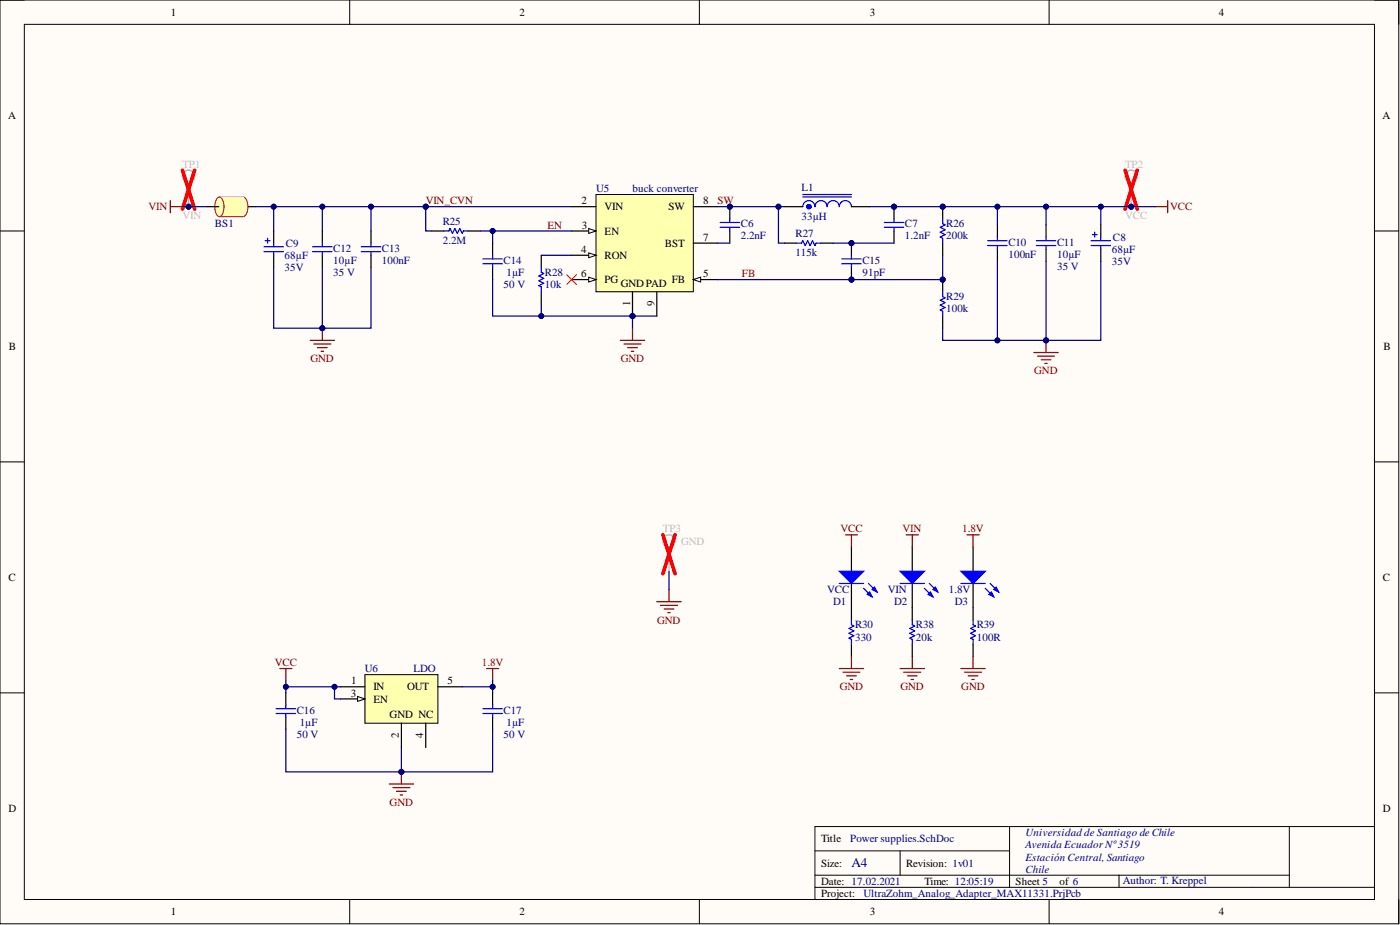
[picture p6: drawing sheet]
<svg xmlns="http://www.w3.org/2000/svg" width="292mm" height="193mm" viewBox="0 0 292 193" stroke-linecap="round" stroke-linejoin="round" font-family="sans-serif">
<defs><g id="words">
<text font-size="2.8" fill="#000080" x="177.6" y="181">A4</text>
<g font-size="2.3">
<text x="35.6" y="3.3">1</text>
<text x="108.4" y="3.3">2</text>
<text x="181.5" y="3.3">3</text>
<text x="254.3" y="3.3">4</text>
<text x="1.7" y="24.9">A</text>
<text x="288.5" y="24.9">A</text>
<text x="121.3" y="42.6">2</text>
<text x="121.4" y="47.7">3</text>
<text x="126.1" y="43.9">VIN</text>
<text x="139.5" y="43.9">SW</text>
<text x="146.7" y="42.6">8</text>
<text x="121.2" y="52.7">4</text>
<text x="126.1" y="48.9">EN</text>
<text x="138.7" y="51.5">BST</text>
<text x="146.7" y="50.2">7</text>
<text x="121.2" y="57.8">6</text>
<text x="126.1" y="54">RON</text>
<text x="126.1" y="59.1">PG</text>
<text x="129.5" y="59.8">GNDPAD</text>
<text x="140.2" y="59.1">FB</text>
<text x="146.7" y="57.8">5</text>
<text x="131.5" y="63.7" transform="rotate(-90 131.5 63.7)">1</text>
<text x="136.5" y="63.9" transform="rotate(-90 136.5 63.9)">9</text>
<text x="1.9" y="73">B</text>
<text x="288.6" y="73">B</text>
<text x="1.8" y="121.2">C</text>
<text x="288.5" y="121.2">C</text>
<text x="73.3" y="142.8">1</text>
<text x="93.4" y="142.8">5</text>
<text x="73.2" y="145.3">3</text>
<text x="77.9" y="144">IN</text>
<text x="77.9" y="146.6">EN</text>
<text x="81.3" y="149.9">GND NC</text>
<text x="84.9" y="144">OUT</text>
<text x="83.2" y="153.9" transform="rotate(-90 83.2 153.9)">2</text>
<text x="88.3" y="154" transform="rotate(-90 88.3 154)">4</text>
<text x="1.8" y="169.4">D</text>
<text x="288.5" y="169.4">D</text>
<text x="171.3" y="175.7">Title</text>
<text x="171.3" y="180.8">Size:</text>
<text x="171.3" y="184.6">Date: 17.02.2021</text>
<text x="189.1" y="180.8">Revision: 1v01</text>
<text x="192.9" y="184.6">Time: 12:05:19</text>
<text x="211.9" y="184.6">Sheet 5</text>
<text x="221" y="184.6">of 6</text>
<text x="35.6" y="190.9">1</text>
<text x="108.4" y="190.9">2</text>
<text x="171.3" y="187.1">Project:</text>
<text x="181.5" y="190.9">3</text>
<text x="254.3" y="190.9">4</text>
</g>
<g font-size="2.3" fill="#bfbebc">
<text x="38.1" y="35">TP1</text>
<text x="234.7" y="35">TP2</text>
<text x="38.1" y="45.6">VIN</text>
<text x="234.7" y="45.6">VCC</text>
<text x="138.3" y="111.1">TP3</text>
<text x="142.1" y="113.6">GND</text>
</g>
<g font-size="2.3" fill="#000080">
<text x="124.4" y="40.1">U5</text>
<text x="132" y="40.1">buck converter</text>
<text x="167.2" y="39.8">L1</text>
<text x="44.8" y="47.3">BS1</text>
<text x="92.4" y="46.9">R25</text>
<text x="154.6" y="47.4">C6</text>
<text x="167.2" y="45.9">33µH</text>
<text x="188.8" y="47.4">C7</text>
<text x="197.4" y="47.4">R26</text>
<text x="59.6" y="51.5">C9</text>
<text x="69.5" y="52.5">C12</text>
<text x="79.7" y="52.5">C13</text>
<text x="92.4" y="51">2.2M</text>
<text x="154.6" y="50">2.2nF</text>
<text x="166" y="49.5">R27</text>
<text x="166" y="53.5">115k</text>
<text x="188.8" y="50">1.2nF</text>
<text x="197.4" y="50">200k</text>
<text x="210.4" y="51.2">C10</text>
<text x="210.4" y="53.8">100nF</text>
<text x="220.5" y="51.2">C11</text>
<text x="220.5" y="53.8">10µF</text>
<text x="232" y="52.7">68µF</text>
<text x="232.2" y="50.2">C8</text>
<text x="59.4" y="56.6">35V</text>
<text x="59.4" y="54">68µF</text>
<text x="69.5" y="57.6">35 V</text>
<text x="69.5" y="55">10µF</text>
<text x="79.7" y="55">100nF</text>
<text x="105.1" y="55">C14</text>
<text x="105.7" y="57.6">1µF</text>
<text x="113.7" y="57.6">R28</text>
<text x="179.9" y="55">C15</text>
<text x="179.9" y="57.6">91pF</text>
<text x="220.5" y="56.3">35 V</text>
<text x="232" y="55.3">35V</text>
<text x="105.1" y="60.1">50 V</text>
<text x="113.7" y="60.1">10k</text>
<text x="197.4" y="62.6">R29</text>
<text x="197.4" y="65.2">100k</text>
<text x="172.6" y="123.7">VCC</text>
<text x="185.3" y="123.7">VIN</text>
<text x="197.9" y="123.7">1.8V</text>
<text x="173.8" y="126.3">D1</text>
<text x="178.4" y="131.1">R30</text>
<text x="186.5" y="126.3">D2</text>
<text x="191.1" y="131.1">R38</text>
<text x="199.2" y="126.3">D3</text>
<text x="203.8" y="131.1">R39</text>
<text x="178.4" y="133.6">330</text>
<text x="191.1" y="133.6">20k</text>
<text x="203.8" y="133.6">100R</text>
<text x="76.1" y="140.2">U6</text>
<text x="86.3" y="140.2">LDO</text>
<text x="61.9" y="148.9">C16</text>
<text x="105.1" y="148.9">C17</text>
<text x="61.9" y="153.9">50 V</text>
<text x="62.5" y="151.4">1µF</text>
<text x="105.1" y="153.9">50 V</text>
<text x="105.7" y="151.4">1µF</text>
<text x="177.4" y="175.7">Power supplies.SchDoc</text>
<text x="213.9" y="177">Avenida Ecuador Nº3519</text>
<text x="213.9" y="179.5">Estación Central, Santiago</text>
<text x="213.9" y="174.5">Universidad de Santiago de Chile</text>
<text x="213.9" y="182.1">Chile</text>
<text x="234.2" y="184.4">Author: T. Kreppel</text>
<text x="180.2" y="187.1">UltraZohm_Analog_Adapter_MAX11331.PrjPcb</text>
</g>
<g font-size="2.3" fill="#800000">
<text x="31" y="43.9">VIN</text>
<text x="88.8" y="42.6">VIN_CVN</text>
<text x="114.2" y="47.7">EN</text>
<text x="149.7" y="42.6">SW</text>
<text x="244.1" y="43.9">VCC</text>
<text x="154.8" y="57.8">FB</text>
<text x="64.8" y="75.6">GND</text>
<text x="129.5" y="75.6">GND</text>
<text x="215.8" y="78.1">GND</text>
<text x="175.4" y="111.1">VCC</text>
<text x="188.3" y="111.1">VIN</text>
<text x="200.7" y="111.1">1.8V</text>
<text x="137.1" y="130.1">GND</text>
<text x="57.4" y="139">VCC</text>
<text x="100.5" y="139">1.8V</text>
<text x="175.2" y="144">GND</text>
<text x="187.9" y="144">GND</text>
<text x="200.6" y="144">GND</text>
<text x="81.3" y="168.1">GND</text>
</g>
</g></defs>
<path d="M0 0h291.8v192.7h-291.8z" fill-rule="evenodd" fill="#fffcf8"/>
<path d="M0 0h291.8v192.7h-291.8z" fill="none" stroke="#000" stroke-width=".21"/>
<path d="M5.1 5.1h281.7v182.5h-281.7z" fill-rule="evenodd" fill="#fffcf8"/>
<g fill="none" stroke="#000" stroke-width=".21">
<path d="M0 0h5.1M5.1 5.1h281.7v182.5h-281.7zM73 0v5.1M145.9 0v5.1M218.9 0v5.1M286.8 0h5v5.1M0 48.2h5.1M286.8 48.2h5M0 96.4h5.1M286.8 96.4h5M0 144.5h5.1M286.8 144.5h5"/>
<path d="M170 177.5h40.6M187.8 177.5v5.1M210.6 172.4v12.7M269 172.4v12.7M286.8 172.4h-116.8v15.2M73 187.6v5.1M145.9 187.6v5.1M170 185.1h116.8M170 182.6h99M218.9 187.6v5.1M233.5 182.6v2.5M291.8 187.6v5.1"/>
</g>
<path d="M177.6 114.1v5.1M177.6 121.7v5.1" fill="none" stroke="#000" stroke-width=".25"/>
<path d="M175.1 119.2h5.1l-2.6 2.5z" fill="#00f"/>
<path d="M175.1 119.2h5.1l-2.6 2.5zM180.2 122.7l1.8 1.8M181.2 121.7l1.8 1.8" fill="none" stroke="#00f" stroke-width=".25"/>
<path d="M180.9 124l.6-.5 .5 1z" fill="#00f"/>
<path d="M180.9 124l.6-.5 .5 1z" fill="none" stroke="#00f" stroke-width=".25"/>
<path d="M182 123l.5-.5 .5 1z" fill="#00f"/>
<path d="M175.1 121.7h5.1M177.6 129.3v1l.6 .3-1.1 .5 1.1 .5-1.1 .5 1.1 .5-1.1 .5 .5 .3v1M182 123l.5-.5 .5 1z" fill="none" stroke="#00f" stroke-width=".25"/>
<path d="M50.8 43.1h2.5M177.6 126.8v2.5M177.6 134.4v2.5" fill="none" stroke="#000" stroke-width=".25"/>
<path d="M175.1 139.5h5.1M177.6 136.9v2.6M175.9 140.2h3.5M176.6 141h2.1M177.4 141.8h.5" fill="none" stroke="#800000" stroke-width=".25"/>
<path d="M50.5 41.2l.3-.1a2.28 2.28 0 0 1 .9 2.7 1.41 1.41 0 0 1-.9 1.4 2.27 2.27 0 0 1-1-2.7l.4-1z" fill="#ffffb0"/>
<path d="M45.8 41.1h4.9M50.5 41.2l.3-.1a2.28 2.28 0 0 1 .9 2.7 1.41 1.41 0 0 1-.9 1.4 2.27 2.27 0 0 1-1-2.7l.4-1z" fill="none" stroke="#bf0000" stroke-width=".21"/>
<path d="M45.7 41.1h5v4.1h-5z" fill-rule="evenodd" fill="#ffffb0"/>
<path d="M45.7 41.1h5v4.1h-5z" fill="none" stroke="#fff0ff" stroke-width=".21"/>
<path d="M45.5 41.2l.3-.1a2.27 2.27 0 0 1 .9 2.7 1.41 1.41 0 0 1-.9 1.4 2.28 2.28 0 0 1-.9-2.7l.1-.6z" fill="#ffffb0"/>
<path d="M45.5 41.2l.3-.1a2.27 2.27 0 0 1 .9 2.7 1.41 1.41 0 0 1-.9 1.4 2.28 2.28 0 0 1-.9-2.7l.1-.6zM45.8 45.2h5" fill="none" stroke="#bf0000" stroke-width=".21"/>
<path d="M43.1 43.1h2.6" fill="none" stroke="#000" stroke-width=".25"/>
<circle cx="132" cy="65.9" r=".51" fill="#000080"/>
<circle cx="132" cy="65.9" r=".51" fill="none" stroke="#000080" stroke-width=".21"/>
<path d="M124.4 40.6h20.3v20.3h-20.3z" fill-rule="evenodd" fill="#ffffb0"/>
<path d="M124.4 40.6h20.3v20.3h-20.3z" fill="none" stroke="#000" stroke-width=".21"/>
<path d="M132 60.9v5" fill="none" stroke="#000" stroke-width=".25"/>
<circle cx="132" cy="65.9" r=".51" fill="#000080"/>
<circle cx="132" cy="65.9" r=".51" fill="none" stroke="#000080" stroke-width=".21"/>
<path d="M119.3 43.1h5.1M119.3 48.2h5.1" fill="none" stroke="#000" stroke-width=".25"/>
<path d="M122.8 47.7l1.6 .5-1.6 .5z" fill="#f8fcff"/>
<path d="M122.8 47.7l1.6 .5-1.6 .5z" fill="none" stroke="#000" stroke-width=".21"/>
<path d="M119.3 53.3h5.1" fill="none" stroke="#000" stroke-width=".25"/>
<path d="M122.8 52.7l1.6 .6-1.6 .5z" fill="#f8fcff"/>
<path d="M122.8 52.7l1.6 .6-1.6 .5z" fill="none" stroke="#000" stroke-width=".21"/>
<path d="M144.7 58.3h5" fill="none" stroke="#000" stroke-width=".25"/>
<path d="M144.7 58.3l1.5-.5v1z" fill="#f8fcff"/>
<path d="M144.7 58.3l1.5-.5v1z" fill="none" stroke="#000" stroke-width=".21"/>
<path d="M119.3 58.3h5.1" fill="none" stroke="#000" stroke-width=".25"/>
<path d="M122.8 57.8l1.6 .5-1.6 .5z" fill="#f8fcff"/>
<path d="M122.8 57.8l1.6 .5-1.6 .5z" fill="none" stroke="#000" stroke-width=".21"/>
<g fill="none" stroke="#000" stroke-width=".25">
<path d="M57.1 48.2v2.5M57.1 53.3v2.5M67.3 48.2v2.5M67.3 53.3v2.5M77.4 48.2v2.5M77.4 53.3v2.5M90.1 48.2h2.5M97.7 48.2h2.5M102.8 50.7v2.6M102.8 55.8v2.5M112.9 53.3v2.5M144.7 50.7h5"/>
<path d="M144.7 43.1h5M163.7 43.1h3.8M177.6 43.1h3.9M208.1 46.9v2.6M208.1 52v2.5M218.3 46.9v2.6M218.3 52v2.5M229.7 46.9v2.6M229.7 52v2.5M112.9 60.9v2.5M137 60.9v5"/>
</g>
<g fill="none" stroke="#00f" stroke-width=".25">
<path d="M55.1 52.5h4M55.1 51.5h4M55.3 50.2h1M55.8 49.7v1M57.1 50.7v.8M57.1 52.5v.8M65.2 52.5h4.1M65.2 51.5h4.1M67.3 50.7v.8M67.3 52.5v.8M75.4 52.5h4M75.4 51.5h4"/>
<path d="M77.4 50.7v.8M77.4 52.5v.8M92.6 48.2h1l.3-.5 .5 1 .5-1 .5 1 .5-1 .5 1 .3-.5h1M100.8 55h4M100.8 54h4M102.8 53.3v.7M102.8 55v.8M112.9 55.8v1l.5 .3-1 .5 1 .5-1 .5 1 .5-1 .5 .5 .2v1.1M167.5 43.1a1.27 1.27 0 0 1 1.3-1.3 1.27 1.27 0 0 1 1.2 1.3 1.27 1.27 0 0 1 1.3-1.3 1.27 1.27 0 0 1 1.3 1.3 1.27 1.27 0 0 1 1.2-1.3 1.27 1.27 0 0 1 1.3 1.3 1.27 1.27 0 0 1 1.3-1.3 1.27 1.27 0 0 1 1.2 1.3M167.5 41.1h10.1M167.5 40.6h10.1M206.1 51.2h4"/>
<path d="M206.1 50.2h4M208.1 49.5v.7M208.1 51.2v.8M216.2 51.2h4.1M216.2 50.2h4.1M218.3 49.5v.7M218.3 51.2v.8M227.6 51.2h4.1M227.6 50.2h4.1M227.9 48.9h1M228.4 48.4v1.1M229.7 49.5v.7"/>
<path d="M229.7 51.2v.8"/>
</g>
<circle cx="168.8" cy="43.1" r=".18" fill="none" stroke="#00f" stroke-width=".76"/>
<circle cx="152.3" cy="43.1" r=".51" fill="#000080"/>
<circle cx="152.3" cy="43.1" r=".51" fill="none" stroke="#000080" stroke-width=".21"/>
<path d="M152.3 43.1v2.5" fill="none" stroke="#000" stroke-width=".25"/>
<circle cx="152.3" cy="43.1" r=".51" fill="#000080"/>
<circle cx="152.3" cy="43.1" r=".51" fill="none" stroke="#000080" stroke-width=".21"/>
<path d="M152.3 48.2v2.5" fill="none" stroke="#000" stroke-width=".25"/>
<path d="M150.2 47.4h4.1M150.2 46.4h4.1M152.3 45.6v.8M152.3 47.4v.8" fill="none" stroke="#00f" stroke-width=".25"/>
<circle cx="177.6" cy="50.7" r=".51" fill="#000080"/>
<circle cx="177.6" cy="50.7" r=".51" fill="none" stroke="#000080" stroke-width=".21"/>
<circle cx="177.6" cy="58.3" r=".51" fill="#000080"/>
<circle cx="177.6" cy="58.3" r=".51" fill="none" stroke="#000080" stroke-width=".21"/>
<path d="M177.6 50.7v2.6" fill="none" stroke="#000" stroke-width=".25"/>
<circle cx="177.6" cy="50.7" r=".51" fill="#000080"/>
<circle cx="177.6" cy="50.7" r=".51" fill="none" stroke="#000080" stroke-width=".21"/>
<path d="M177.6 55.8v2.5" fill="none" stroke="#000" stroke-width=".25"/>
<circle cx="177.6" cy="58.3" r=".51" fill="#000080"/>
<circle cx="177.6" cy="58.3" r=".51" fill="none" stroke="#000080" stroke-width=".21"/>
<path d="M175.6 55h4.1M175.6 54h4.1M177.6 53.3v.7M177.6 55v.8" fill="none" stroke="#00f" stroke-width=".25"/>
<circle cx="186.5" cy="43.1" r=".51" fill="#000080"/>
<circle cx="186.5" cy="43.1" r=".51" fill="none" stroke="#000080" stroke-width=".21"/>
<path d="M186.5 43.1v2.5" fill="none" stroke="#000" stroke-width=".25"/>
<circle cx="186.5" cy="43.1" r=".51" fill="#000080"/>
<circle cx="186.5" cy="43.1" r=".51" fill="none" stroke="#000080" stroke-width=".21"/>
<path d="M163.7 50.7h2.5M171.3 50.7h2.5M186.5 48.2v2.5" fill="none" stroke="#000" stroke-width=".25"/>
<path d="M166.2 50.7h1l.3-.5 .5 1 .5-1 .5 1 .5-1 .5 1 .3-.5h1M184.5 47.4h4.1M184.5 46.4h4.1M186.5 45.6v.8M186.5 47.4v.8" fill="none" stroke="#00f" stroke-width=".25"/>
<circle cx="196.7" cy="43.1" r=".51" fill="#000080"/>
<circle cx="196.7" cy="43.1" r=".51" fill="none" stroke="#000080" stroke-width=".21"/>
<path d="M196.7 43.1v2.5" fill="none" stroke="#000" stroke-width=".25"/>
<circle cx="196.7" cy="43.1" r=".51" fill="#000080"/>
<circle cx="196.7" cy="43.1" r=".51" fill="none" stroke="#000080" stroke-width=".21"/>
<path d="M196.7 50.7v2.6" fill="none" stroke="#000" stroke-width=".25"/>
<path d="M196.7 45.6v1.1l.5 .2-1 .5 1 .5-1 .5 1 .5-1 .6 .5 .2v1" fill="none" stroke="#00f" stroke-width=".25"/>
<circle cx="196.7" cy="58.3" r=".51" fill="#000080"/>
<circle cx="196.7" cy="58.3" r=".51" fill="none" stroke="#000080" stroke-width=".21"/>
<path d="M196.7 58.3v2.6" fill="none" stroke="#000" stroke-width=".25"/>
<circle cx="196.7" cy="58.3" r=".51" fill="#000080"/>
<circle cx="196.7" cy="58.3" r=".51" fill="none" stroke="#000080" stroke-width=".21"/>
<path d="M196.7 65.9v2.6" fill="none" stroke="#000" stroke-width=".25"/>
<path d="M196.7 60.9v1l.5 .2-1 .5 1 .5-1 .6 1 .5-1 .5 .5 .2v1" fill="none" stroke="#00f" stroke-width=".25"/>
<path d="M35.5 41.8v2.6M35.5 43.1h2.6M64.7 71h5.1M65.5 71.8h3.5M66.2 72.5h2.1M67 73.3h.5M67.3 68.5v2.5M129.4 71h5.1M130.2 71.8h3.5M131 72.5h2M131.7 73.3h.5M132 68.5v2.5" fill="none" stroke="#800000" stroke-width=".25"/>
<circle cx="67.3" cy="68.5" r=".51" fill="#000080"/>
<circle cx="67.3" cy="68.5" r=".51" fill="none" stroke="#000080" stroke-width=".21"/>
<path d="M215.7 73.5h5.1M216.5 74.3h3.5M217.2 75.1h2.1M218 75.8h.5M218.3 71v2.5" fill="none" stroke="#800000" stroke-width=".25"/>
<circle cx="218.3" cy="71" r=".51" fill="#000080"/>
<circle cx="218.3" cy="71" r=".51" fill="none" stroke="#000080" stroke-width=".21"/>
<path d="M137 125.5h5.1M137.8 126.3h3.6M138.6 127h2M139.3 127.8h.5M139.6 123v2.5" fill="none" stroke="#800000" stroke-width=".25"/>
<path d="M118.3 57.3l2 2M120.3 57.3l-2 2" fill="none" stroke="#f00" stroke-width=".21"/>
<circle cx="236" cy="43.1" r=".51" fill="#000080"/>
<circle cx="236" cy="43.1" r=".51" fill="none" stroke="#000080" stroke-width=".21"/>
<path d="M236 38v5.1" fill="none" stroke="#bfbebc" stroke-width=".25"/>
<circle cx="236" cy="43.1" r=".51" fill="#000080"/>
<circle cx="236" cy="43.1" r=".51" fill="none" stroke="#000080" stroke-width=".21"/>
<circle cx="236" cy="36.8" r="1.27" fill="none" stroke="#bfbebc" stroke-width=".25"/>
<path d="M234.7 35.5l2.6 8.1M237.3 35.5l-2.6 8.1" fill="none" stroke="#f00" stroke-width=".76"/>
<circle cx="39.3" cy="43.1" r=".51" fill="#000080"/>
<circle cx="39.3" cy="43.1" r=".51" fill="none" stroke="#000080" stroke-width=".21"/>
<path d="M39.3 38v5.1" fill="none" stroke="#bfbebc" stroke-width=".25"/>
<circle cx="39.3" cy="43.1" r=".51" fill="#000080"/>
<circle cx="39.3" cy="43.1" r=".51" fill="none" stroke="#000080" stroke-width=".21"/>
<g fill="none" stroke="#bfbebc" stroke-width=".25">
<path d="M139.6 114.1v5.1"/>
<circle cx="39.3" cy="36.8" r="1.27"/>
<circle cx="139.6" cy="112.8" r="1.27"/>
</g>
<path d="M38.1 35.5l2.5 8.1M40.6 35.5l-2.5 8.1M138.3 111.6l2.5 8.1M140.8 111.6l-2.5 8.1" fill="none" stroke="#f00" stroke-width=".76"/>
<path d="M241.1 43.1h2.5M243.6 41.8v2.6M176.4 111.6h2.5M177.6 111.6v2.5" fill="none" stroke="#800000" stroke-width=".25"/>
<path d="M76.1 140.7h15.3v10.2h-15.3z" fill-rule="evenodd" fill="#ffffb0"/>
<path d="M76.1 140.7h15.3v10.2h-15.3z" fill="none" stroke="#000" stroke-width=".21"/>
<path d="M71.1 143.3h5M71.1 145.8h5M83.7 150.9v5.1" fill="none" stroke="#000" stroke-width=".25"/>
<path d="M74.6 145.3l1.5 .5-1.5 .5z" fill="#f8fcff"/>
<path d="M74.6 145.3l1.5 .5-1.5 .5z" fill="none" stroke="#000" stroke-width=".21"/>
<path d="M59.6 144.5v2.6M59.6 149.6v2.5M88.8 150.9v5.1M91.4 143.3h5M102.8 144.5v2.6M102.8 149.6v2.5" fill="none" stroke="#000" stroke-width=".25"/>
<path d="M57.6 148.9h4.1M57.6 147.8h4.1M59.6 147.1v.7M59.6 148.9v.7M100.8 148.9h4M100.8 147.8h4M102.8 147.1v.7M102.8 148.9v.7" fill="none" stroke="#00f" stroke-width=".25"/>
<path d="M58.4 139.5h2.5M59.6 139.5v2.5M81.2 163.6h5.1M82 164.3h3.5M82.7 165.1h2.1M83.5 165.8h.5M83.7 161v2.6" fill="none" stroke="#800000" stroke-width=".25"/>
<circle cx="83.7" cy="161" r=".51" fill="#000080"/>
<circle cx="83.7" cy="161" r=".51" fill="none" stroke="#000080" stroke-width=".21"/>
<path d="M101.5 139.5h2.6M102.8 139.5v2.5" fill="none" stroke="#800000" stroke-width=".25"/>
<path d="M190.3 114.1v5.1M190.3 121.7v5.1" fill="none" stroke="#000" stroke-width=".25"/>
<path d="M187.8 119.2h5.1l-2.6 2.5z" fill="#00f"/>
<path d="M187.8 119.2h5.1l-2.6 2.5zM192.9 122.7l1.8 1.8M193.9 121.7l1.8 1.8" fill="none" stroke="#00f" stroke-width=".25"/>
<path d="M193.6 124l.5-.5 .6 1z" fill="#00f"/>
<path d="M193.6 124l.5-.5 .6 1z" fill="none" stroke="#00f" stroke-width=".25"/>
<path d="M194.7 123l.5-.5 .5 1z" fill="#00f"/>
<path d="M187.8 121.7h5.1M194.7 123l.5-.5 .5 1z" fill="none" stroke="#00f" stroke-width=".25"/>
<path d="M189.1 111.6h2.5M190.3 111.6v2.5M187.8 139.5h5.1M190.3 136.9v2.6M188.6 140.2h3.5M189.3 141h2.1M190.1 141.8h.5" fill="none" stroke="#800000" stroke-width=".25"/>
<path d="M203 114.1v5.1M203 121.7v5.1" fill="none" stroke="#000" stroke-width=".25"/>
<path d="M200.5 119.2h5.1l-2.6 2.5z" fill="#00f"/>
<path d="M200.5 119.2h5.1l-2.6 2.5zM205.6 122.7l1.7 1.8M206.6 121.7l1.8 1.8" fill="none" stroke="#00f" stroke-width=".25"/>
<path d="M206.3 124l.5-.5 .5 1z" fill="#00f"/>
<path d="M206.3 124l.5-.5 .5 1z" fill="none" stroke="#00f" stroke-width=".25"/>
<path d="M207.3 123l.5-.5 .6 1z" fill="#00f"/>
<path d="M190.3 129.3v1l.5 .3-1 .5 1 .5-1 .5 1 .5-1 .5 .5 .3v1M200.5 121.7h5.1M203 129.3v1l.5 .3-1 .5 1 .5-1 .5 1 .5-1 .5 .5 .3v1M207.3 123l.5-.5 .6 1z" fill="none" stroke="#00f" stroke-width=".25"/>
<path d="M201.8 111.6h2.5M203 111.6v2.5M200.5 139.5h5.1M203 136.9v2.6M201.2 140.2h3.6M202 141h2M202.8 141.8h.5" fill="none" stroke="#800000" stroke-width=".25"/>
<path d="M190.3 126.8v2.5M190.3 134.4v2.5M203 126.8v2.5M203 134.4v2.5" fill="none" stroke="#000" stroke-width=".25"/>
<circle cx="88.8" cy="43.1" r=".51" fill="#000080"/>
<circle cx="88.8" cy="43.1" r=".51" fill="none" stroke="#000080" stroke-width=".21"/>
<path d="M229.7 43.1v3.8" fill="none" stroke="#000080" stroke-width=".25"/>
<circle cx="229.7" cy="43.1" r=".51" fill="#000080"/>
<circle cx="229.7" cy="43.1" r=".51" fill="none" stroke="#000080" stroke-width=".21"/>
<path d="M38.1 43.1h5" fill="none" stroke="#000080" stroke-width=".25"/>
<circle cx="39.3" cy="43.1" r=".51" fill="#000080"/>
<circle cx="39.3" cy="43.1" r=".51" fill="none" stroke="#000080" stroke-width=".21"/>
<path d="M53.3 43.1h66" fill="none" stroke="#000080" stroke-width=".25"/>
<circle cx="57.1" cy="43.1" r=".51" fill="#000080"/>
<circle cx="57.1" cy="43.1" r=".51" fill="none" stroke="#000080" stroke-width=".21"/>
<circle cx="67.3" cy="43.1" r=".51" fill="#000080"/>
<circle cx="67.3" cy="43.1" r=".51" fill="none" stroke="#000080" stroke-width=".21"/>
<circle cx="77.4" cy="43.1" r=".51" fill="#000080"/>
<circle cx="77.4" cy="43.1" r=".51" fill="none" stroke="#000080" stroke-width=".21"/>
<circle cx="88.8" cy="43.1" r=".51" fill="#000080"/>
<circle cx="88.8" cy="43.1" r=".51" fill="none" stroke="#000080" stroke-width=".21"/>
<path d="M57.1 55.8v12.7h10.2v-12.7" fill="none" stroke="#000080" stroke-width=".25"/>
<circle cx="67.3" cy="68.5" r=".51" fill="#000080"/>
<circle cx="67.3" cy="68.5" r=".51" fill="none" stroke="#000080" stroke-width=".21"/>
<path d="M59.6 152.1v8.9h24.1" fill="none" stroke="#000080" stroke-width=".25"/>
<circle cx="83.7" cy="161" r=".51" fill="#000080"/>
<circle cx="83.7" cy="161" r=".51" fill="none" stroke="#000080" stroke-width=".21"/>
<path d="M59.6 143.3h11.5" fill="none" stroke="#000080" stroke-width=".25"/>
<circle cx="69.8" cy="143.3" r=".51" fill="#000080"/>
<circle cx="69.8" cy="143.3" r=".51" fill="none" stroke="#000080" stroke-width=".21"/>
<circle cx="59.6" cy="143.3" r=".51" fill="#000080"/>
<circle cx="59.6" cy="143.3" r=".51" fill="none" stroke="#000080" stroke-width=".21"/>
<path d="M77.4 55.8v12.7h-10.1" fill="none" stroke="#000080" stroke-width=".25"/>
<circle cx="67.3" cy="68.5" r=".51" fill="#000080"/>
<circle cx="67.3" cy="68.5" r=".51" fill="none" stroke="#000080" stroke-width=".21"/>
<path d="M69.8 143.3v2.5h1.3" fill="none" stroke="#000080" stroke-width=".25"/>
<circle cx="69.8" cy="143.3" r=".51" fill="#000080"/>
<circle cx="69.8" cy="143.3" r=".51" fill="none" stroke="#000080" stroke-width=".21"/>
<path d="M102.8 152.1v8.9h-19.1v-5" fill="none" stroke="#000080" stroke-width=".25"/>
<circle cx="83.7" cy="161" r=".51" fill="#000080"/>
<circle cx="83.7" cy="161" r=".51" fill="none" stroke="#000080" stroke-width=".21"/>
<path d="M88.8 43.1v5.1h1.3" fill="none" stroke="#000080" stroke-width=".25"/>
<circle cx="88.8" cy="43.1" r=".51" fill="#000080"/>
<circle cx="88.8" cy="43.1" r=".51" fill="none" stroke="#000080" stroke-width=".21"/>
<path d="M102.8 142v1.3h-6.4" fill="none" stroke="#000080" stroke-width=".25"/>
<circle cx="102.8" cy="143.3" r=".51" fill="#000080"/>
<circle cx="102.8" cy="143.3" r=".51" fill="none" stroke="#000080" stroke-width=".21"/>
<path d="M100.2 48.2h19.1" fill="none" stroke="#000080" stroke-width=".25"/>
<circle cx="102.8" cy="48.2" r=".51" fill="#000080"/>
<circle cx="102.8" cy="48.2" r=".51" fill="none" stroke="#000080" stroke-width=".21"/>
<path d="M102.8 58.3v7.6h34.2" fill="none" stroke="#000080" stroke-width=".25"/>
<circle cx="132" cy="65.9" r=".51" fill="#000080"/>
<circle cx="132" cy="65.9" r=".51" fill="none" stroke="#000080" stroke-width=".21"/>
<circle cx="112.9" cy="65.9" r=".51" fill="#000080"/>
<circle cx="112.9" cy="65.9" r=".51" fill="none" stroke="#000080" stroke-width=".21"/>
<path d="M112.9 53.3h6.4M196.7 53.3v5h-47" fill="none" stroke="#000080" stroke-width=".25"/>
<circle cx="196.7" cy="58.3" r=".51" fill="#000080"/>
<circle cx="196.7" cy="58.3" r=".51" fill="none" stroke="#000080" stroke-width=".21"/>
<circle cx="177.6" cy="58.3" r=".51" fill="#000080"/>
<circle cx="177.6" cy="58.3" r=".51" fill="none" stroke="#000080" stroke-width=".21"/>
<path d="M149.7 43.1h14" fill="none" stroke="#000080" stroke-width=".25"/>
<circle cx="152.3" cy="43.1" r=".51" fill="#000080"/>
<circle cx="152.3" cy="43.1" r=".51" fill="none" stroke="#000080" stroke-width=".21"/>
<circle cx="162.4" cy="43.1" r=".51" fill="#000080"/>
<circle cx="162.4" cy="43.1" r=".51" fill="none" stroke="#000080" stroke-width=".21"/>
<path d="M173.8 50.7h12.7" fill="none" stroke="#000080" stroke-width=".25"/>
<circle cx="177.6" cy="50.7" r=".51" fill="#000080"/>
<circle cx="177.6" cy="50.7" r=".51" fill="none" stroke="#000080" stroke-width=".21"/>
<path d="M181.5 43.1h59.6" fill="none" stroke="#000080" stroke-width=".25"/>
<circle cx="236" cy="43.1" r=".51" fill="#000080"/>
<circle cx="236" cy="43.1" r=".51" fill="none" stroke="#000080" stroke-width=".21"/>
<circle cx="229.7" cy="43.1" r=".51" fill="#000080"/>
<circle cx="229.7" cy="43.1" r=".51" fill="none" stroke="#000080" stroke-width=".21"/>
<circle cx="218.3" cy="43.1" r=".51" fill="#000080"/>
<circle cx="218.3" cy="43.1" r=".51" fill="none" stroke="#000080" stroke-width=".21"/>
<circle cx="208.1" cy="43.1" r=".51" fill="#000080"/>
<circle cx="208.1" cy="43.1" r=".51" fill="none" stroke="#000080" stroke-width=".21"/>
<circle cx="196.7" cy="43.1" r=".51" fill="#000080"/>
<circle cx="196.7" cy="43.1" r=".51" fill="none" stroke="#000080" stroke-width=".21"/>
<circle cx="186.5" cy="43.1" r=".51" fill="#000080"/>
<circle cx="186.5" cy="43.1" r=".51" fill="none" stroke="#000080" stroke-width=".21"/>
<path d="M229.7 54.5v16.5h-33v-2.5" fill="none" stroke="#000080" stroke-width=".25"/>
<circle cx="218.3" cy="71" r=".51" fill="#000080"/>
<circle cx="218.3" cy="71" r=".51" fill="none" stroke="#000080" stroke-width=".21"/>
<circle cx="208.1" cy="71" r=".51" fill="#000080"/>
<circle cx="208.1" cy="71" r=".51" fill="none" stroke="#000080" stroke-width=".21"/>
<path d="M57.1 43.1v5.1" fill="none" stroke="#000080" stroke-width=".25"/>
<circle cx="57.1" cy="43.1" r=".51" fill="#000080"/>
<circle cx="57.1" cy="43.1" r=".51" fill="none" stroke="#000080" stroke-width=".21"/>
<path d="M59.6 142v2.5" fill="none" stroke="#000080" stroke-width=".25"/>
<circle cx="59.6" cy="143.3" r=".51" fill="#000080"/>
<circle cx="59.6" cy="143.3" r=".51" fill="none" stroke="#000080" stroke-width=".21"/>
<path d="M67.3 43.1v5.1" fill="none" stroke="#000080" stroke-width=".25"/>
<circle cx="67.3" cy="43.1" r=".51" fill="#000080"/>
<circle cx="67.3" cy="43.1" r=".51" fill="none" stroke="#000080" stroke-width=".21"/>
<path d="M77.4 43.1v5.1" fill="none" stroke="#000080" stroke-width=".25"/>
<circle cx="77.4" cy="43.1" r=".51" fill="#000080"/>
<circle cx="77.4" cy="43.1" r=".51" fill="none" stroke="#000080" stroke-width=".21"/>
<path d="M102.8 143.3v1.2" fill="none" stroke="#000080" stroke-width=".25"/>
<circle cx="102.8" cy="143.3" r=".51" fill="#000080"/>
<circle cx="102.8" cy="143.3" r=".51" fill="none" stroke="#000080" stroke-width=".21"/>
<path d="M102.8 48.2v2.5" fill="none" stroke="#000080" stroke-width=".25"/>
<circle cx="102.8" cy="48.2" r=".51" fill="#000080"/>
<circle cx="102.8" cy="48.2" r=".51" fill="none" stroke="#000080" stroke-width=".21"/>
<path d="M112.9 63.4v2.5" fill="none" stroke="#000080" stroke-width=".25"/>
<circle cx="112.9" cy="65.9" r=".51" fill="#000080"/>
<circle cx="112.9" cy="65.9" r=".51" fill="none" stroke="#000080" stroke-width=".21"/>
<path d="M132 65.9v2.6" fill="none" stroke="#000080" stroke-width=".25"/>
<circle cx="132" cy="65.9" r=".51" fill="#000080"/>
<circle cx="132" cy="65.9" r=".51" fill="none" stroke="#000080" stroke-width=".21"/>
<path d="M208.1 54.5v16.5M139.6 119.2v3.8" fill="none" stroke="#000080" stroke-width=".25"/>
<circle cx="208.1" cy="71" r=".51" fill="#000080"/>
<circle cx="208.1" cy="71" r=".51" fill="none" stroke="#000080" stroke-width=".21"/>
<path d="M208.1 43.1v3.8" fill="none" stroke="#000080" stroke-width=".25"/>
<circle cx="208.1" cy="43.1" r=".51" fill="#000080"/>
<circle cx="208.1" cy="43.1" r=".51" fill="none" stroke="#000080" stroke-width=".21"/>
<path d="M218.3 54.5v16.5" fill="none" stroke="#000080" stroke-width=".25"/>
<circle cx="218.3" cy="71" r=".51" fill="#000080"/>
<circle cx="218.3" cy="71" r=".51" fill="none" stroke="#000080" stroke-width=".21"/>
<path d="M218.3 43.1v3.8" fill="none" stroke="#000080" stroke-width=".25"/>
<circle cx="218.3" cy="43.1" r=".51" fill="#000080"/>
<circle cx="218.3" cy="43.1" r=".51" fill="none" stroke="#000080" stroke-width=".21"/>
<path d="M149.7 50.7h2.6M162.4 43.1v7.6h1.3" fill="none" stroke="#000080" stroke-width=".25"/>
<circle cx="162.4" cy="43.1" r=".51" fill="#000080"/>
<circle cx="162.4" cy="43.1" r=".51" fill="none" stroke="#000080" stroke-width=".21"/>
<use href="#words"/>
</svg>
